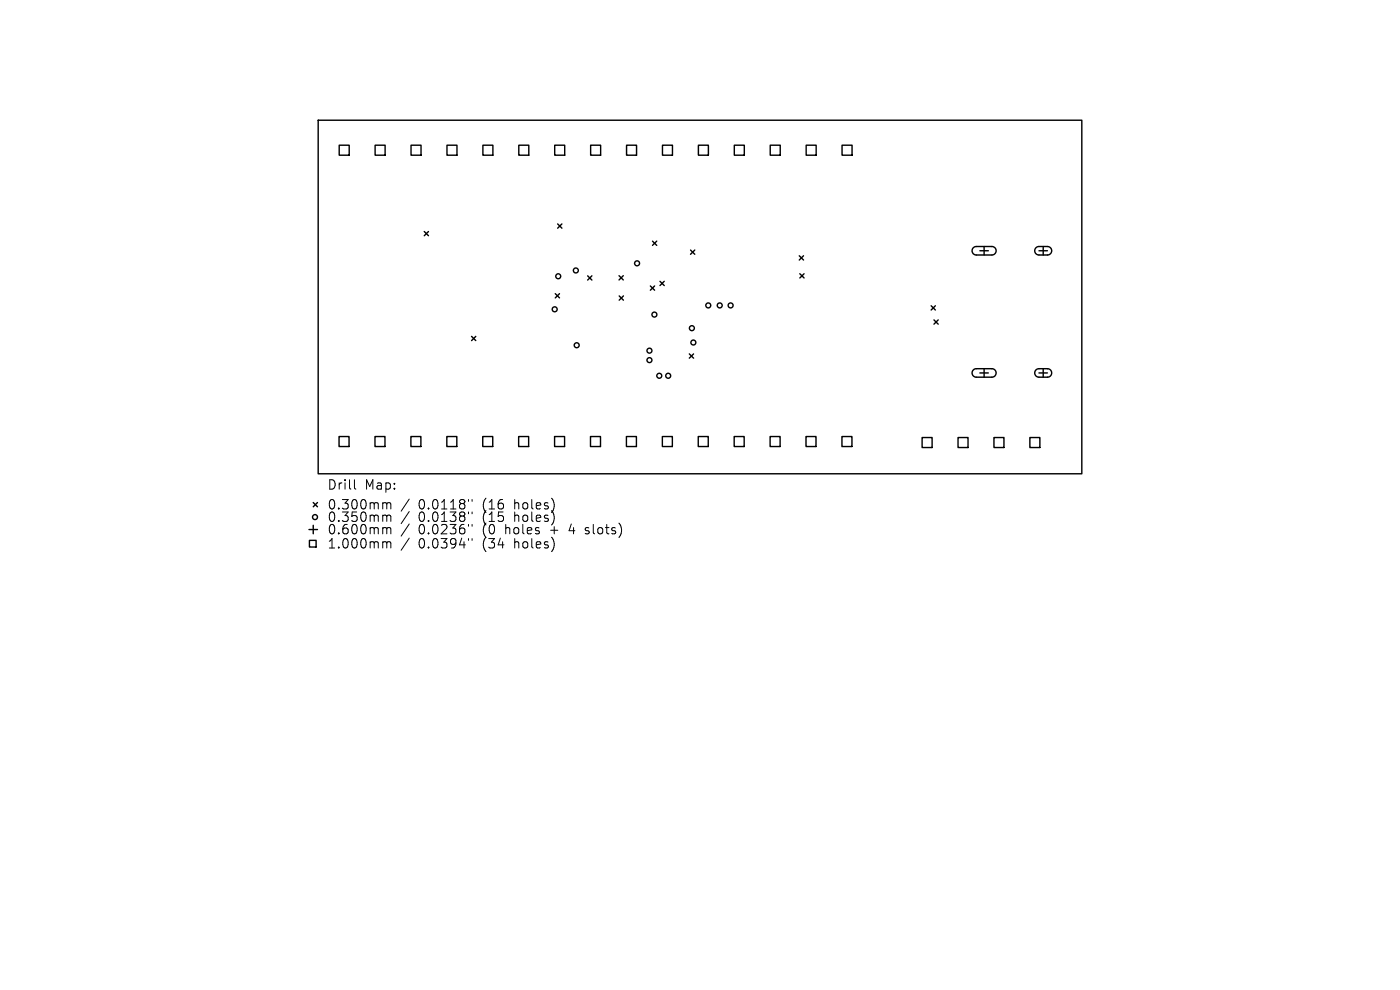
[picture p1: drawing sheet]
<svg xmlns="http://www.w3.org/2000/svg" width="297mm" height="210mm" viewBox="0 0 297 210" stroke-linecap="round" stroke-linejoin="round" font-family="sans-serif">
<defs><g id="words">
<g font-size="2.8">
<text x="69.4" y="104.2">Drill</text>
<text x="77.4" y="104.2">Map:</text>
<text x="69.4" y="108.4">0.300mm</text>
<text x="69.4" y="111">0.350mm</text>
<text x="69.4" y="113.6">0.600mm</text>
<text x="88.8" y="108.4">0.0118&quot;</text>
<text x="88.8" y="111">0.0138&quot;</text>
<text x="88.8" y="113.6">0.0236&quot;</text>
<text x="102.5" y="108.4">(16</text>
<text x="102.5" y="111">(15</text>
<text x="102.5" y="113.6">(0</text>
<text x="107.5" y="113.6">holes</text>
<text x="109.4" y="108.4">holes)</text>
<text x="109.4" y="111">holes)</text>
<text x="117.2" y="113.6">+</text>
<text x="121.4" y="113.6">4</text>
<text x="125" y="113.6">slots)</text>
<text x="69.4" y="116.6">1.000mm</text>
<text x="88.8" y="116.6">0.0394&quot;</text>
<text x="102.5" y="116.6">(34</text>
<text x="109.4" y="116.6">holes)</text>
</g>
</g></defs>
<g fill="none" stroke="#000" stroke-width=".3">
<path d="M67.5 25.5h162v75h-162zM72 30.8h2.1v2.1h-2.1zM79.6 30.8h2.1v2.1h-2.1zM87.2 30.8h2.1v2.1h-2.1zM94.8 30.8h2.1v2.1h-2.1zM102.4 30.8h2.2v2.1h-2.2zM110.1 30.8h2.1v2.1h-2.1zM117.7 30.8h2.1v2.1h-2.1zM125.3 30.8h2.1v2.1h-2.1zM132.9 30.8h2.1v2.1h-2.1zM140.5 30.8h2.2v2.1h-2.2zM148.2 30.8h2.1v2.1h-2.1z"/>
<path d="M155.8 30.8h2.1v2.1h-2.1zM163.4 30.8h2.1v2.1h-2.1zM171 30.8h2.1v2.1h-2.1zM178.6 30.8h2.2v2.1h-2.2zM90 49.1l.9 .9M90.9 49.1l-.9 .9M118.3 47.5l.9 .9M119.2 47.5l-.9 .9M124.7 58.5l.9 .9M125.6 58.5l-.9 .9M131.3 58.5l.9 .9M132.2 58.5l-.9 .9"/>
<path d="M138.4 51.2l.9 .9M139.3 51.2l-.9 .9M140 59.7l.9 .9M140.9 59.7l-.9 .9M146.5 53l.9 .9M147.4 53l-.9 .9M169.6 54.3l.9 .9M169.7 58.1l.9 .9M170.5 54.3l-.9 .9M170.6 58.1l-.9 .9M206.5 52.6l.5-.3h3.4a.9 .9 0 0 1 .9 .9 .9 .9 0 0 1-.9 .9h-3.3a.9 .9 0 0 1-.8-.6 .9 .9 0 0 1 .2-.9zM207.9 53.2h1.8"/>
<path d="M208.8 52.3v1.8M219.8 52.6l.5-.3h1.9a.9 .9 0 0 1 .9 .9 .9 .9 0 0 1-.9 .9h-1.8a.9 .9 0 0 1-.8-.6 .9 .9 0 0 1 .2-.9zM220.4 53.2h1.8M221.3 52.3v1.8M100 71.4l.9 .9M100.9 71.4l-.9 .9M117.8 62.3l.9 .9M118.7 62.3l-.9 .9M131.4 62.8l.9 .9M132.3 62.8l-.9 .9M138 60.7l.9 .9M138.9 60.7l-.9 .9"/>
<path d="M146.2 75.1l.9 .9M147.1 75.1l-.9 .9M197.5 64.9l.9 .9M198.1 67.9l.9 .9M198.4 64.9l-.9 .9M199 67.9l-.9 .9M206.5 78.5l.5-.3h3.4a.9 .9 0 0 1 .9 .9 .9 .9 0 0 1-.9 .9h-3.3a.9 .9 0 0 1-.8-.5 .9 .9 0 0 1 .2-1zM207.9 79.1h1.8M208.8 78.2v1.8M219.8 78.5l.5-.3h1.9a.9 .9 0 0 1 .9 .9 .9 .9 0 0 1-.9 .9h-1.8a.9 .9 0 0 1-.8-.5 .9 .9 0 0 1 .2-1zM220.4 79.1h1.8M221.3 78.2v1.8"/>
<path d="M71.9 92.6h2.2v2.1h-2.2zM79.6 92.6h2.1v2.1h-2.1zM87.2 92.6h2.1v2.1h-2.1zM94.8 92.6h2.1v2.1h-2.1zM102.4 92.6h2.1v2.1h-2.1zM110 92.6h2.2v2.1h-2.2zM117.7 92.6h2.1v2.1h-2.1zM125.3 92.6h2.1v2.1h-2.1zM132.9 92.6h2.1v2.1h-2.1zM140.5 92.6h2.1v2.1h-2.1zM148.1 92.6h2.2v2.1h-2.2zM155.8 92.6h2.1v2.1h-2.1z"/>
<path d="M163.4 92.6h2.1v2.1h-2.1zM171 92.6h2.1v2.1h-2.1zM178.6 92.6h2.1v2.1h-2.1zM195.6 92.8h2.1v2.1h-2.1zM203.2 92.8h2.2v2.1h-2.2zM210.9 92.8h2.1v2.1h-2.1zM218.5 92.8h2.1v2.1h-2.1zM65.6 112.3h1.8M65.6 114.6h1.5v1.4h-1.5zM66.5 106.6l.9 .9M66.5 111.4v1.8M67.4 106.6l-.9 .9"/>
<circle cx="118.4" cy="58.6" r=".52"/>
<circle cx="122.2" cy="57.4" r=".53"/>
<circle cx="135.2" cy="55.9" r=".53"/>
<circle cx="117.7" cy="65.6" r=".53"/>
<circle cx="122.3" cy="73.2" r=".53"/>
<circle cx="137.8" cy="74.4" r=".52"/>
<circle cx="137.8" cy="76.4" r=".52"/>
<circle cx="138.8" cy="66.7" r=".52"/>
<circle cx="139.9" cy="79.7" r=".53"/>
<circle cx="141.8" cy="79.7" r=".53"/>
<circle cx="146.8" cy="69.6" r=".52"/>
<circle cx="147.1" cy="72.7" r=".53"/>
<circle cx="150.3" cy="64.8" r=".52"/>
<circle cx="152.7" cy="64.8" r=".52"/>
<circle cx="155" cy="64.8" r=".52"/>
<circle cx="66.8" cy="109.7" r=".52"/>
</g>
<g fill="none" stroke="#000" stroke-width=".21">
<path d="M75.2 101.8v1.7l.3 .3M81.5 106.6l.5 .1 .1 .2M81.5 109.3h.3l.3 .3M81.5 111.9h.3l.3 .3M81.5 114.9h.3l.3 .3M82.1 106.9l.2-.3 .5 .1 .1 1.3M82.1 106.9v1.1M82.1 109.6v1M82.1 112.2v1M82.1 115.2v1M82.1 109.6l.2-.3 .5 .1 .1 1.2M82.1 112.2l.2-.3 .5 .1 .1 1.2"/>
<path d="M82.1 115.2l.2-.3 .5 .1 .1 1.2M86.8 105.9l-1.7 2.5M86.8 108.5l-1.7 2.6M86.8 111.2l-1.7 2.5M86.8 114.2l-1.7 2.5M99.4 106v.3M99.4 108.6v.4M99.4 111.2v.4M99.4 114.2v.4M100.1 106v.3M100.1 108.6v.4M100.1 111.2v.4"/>
<path d="M100.1 114.2v.4M124.1 113.2h.2M124.2 112v.5"/>
</g>
<use href="#words"/>
</svg>
